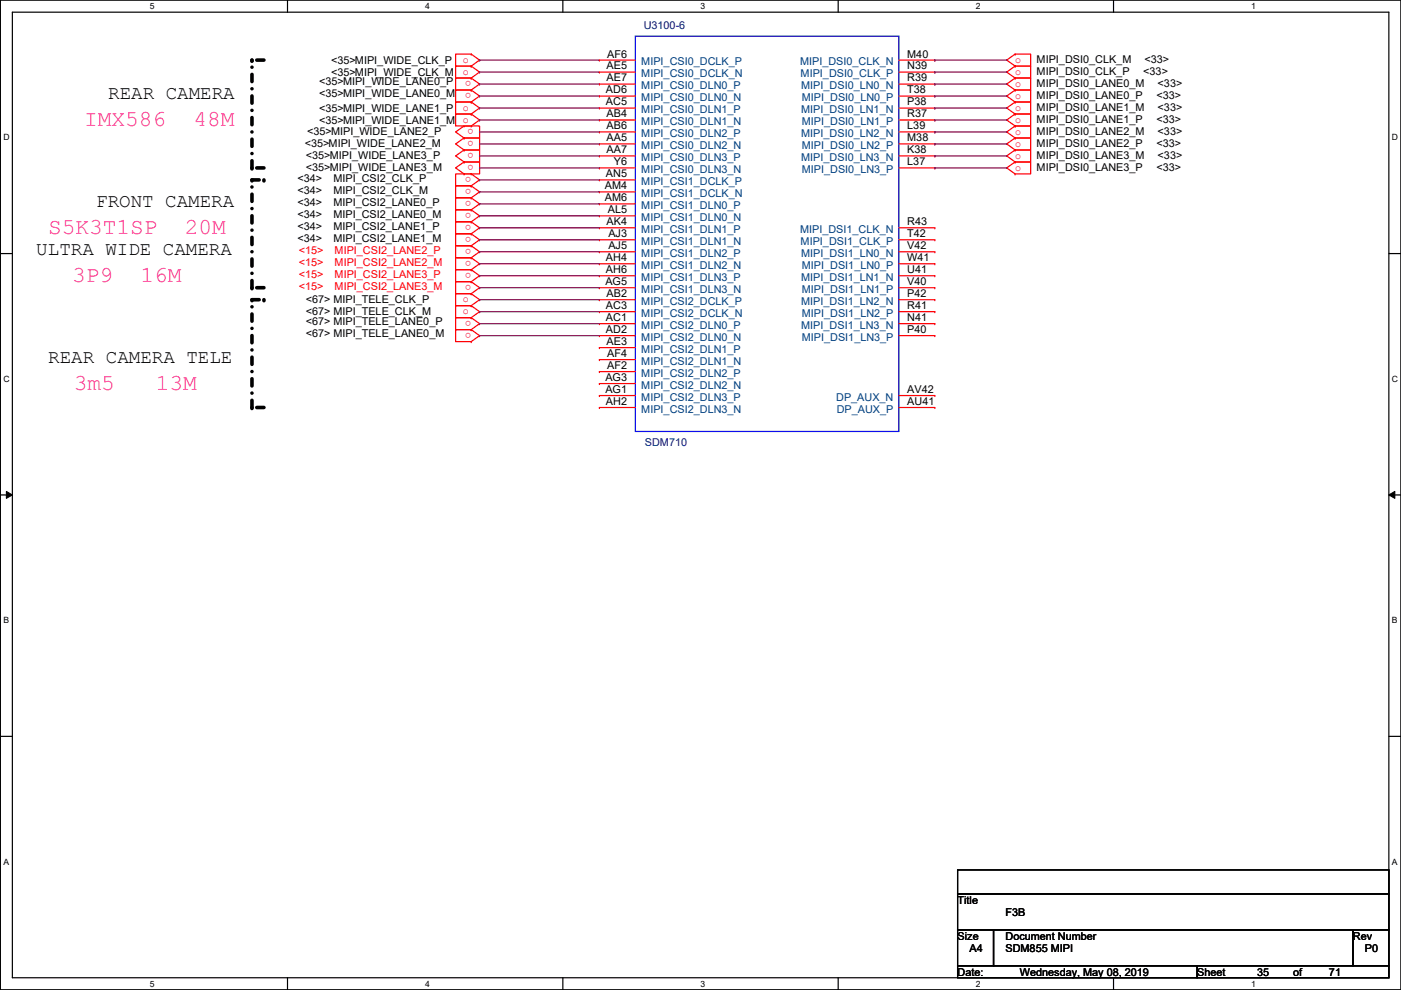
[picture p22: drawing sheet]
<svg xmlns="http://www.w3.org/2000/svg" width="297mm" height="210mm" viewBox="0 0 297 210" stroke-linecap="round" stroke-linejoin="round" font-family="sans-serif">
<defs><g id="words">
<g font-size="4.8" fill="#f0f">
<text x="17.9" y="26.8">IMX586</text>
<text x="41" y="26.8">48M</text>
<text x="10.2" y="49.6">S5K3T1SP</text>
<text x="39.2" y="49.6">20M</text>
<text x="15.3" y="59.8">3P9</text>
<text x="29.8" y="59.8">16M</text>
<text x="15.7" y="82.6">3m5</text>
<text x="33.1" y="82.6">13M</text>
</g>
<g font-size="4.1">
<text x="22.9" y="21.1">REAR CAMERA</text>
<text x="20.4" y="43.9">FRONT CAMERA</text>
<text x="7.7" y="54.1">ULTRA WIDE CAMERA</text>
<text x="10.2" y="77">REAR CAMERA TELE</text>
</g>
<g font-size="2.3" fill="#000080">
<text x="136.5" y="6.2">U3100-6</text>
<text x="136.7" y="94.6">SDM710</text>
</g>
<g font-size="2.3">
<text x="70.2" y="16.1">&lt;35&gt;MIPI_WIDE_CLK_M</text>
<text x="70.2" y="13.5">&lt;35&gt;MIPI_WIDE_CLK_P</text>
<text x="128.6" y="14.7">AE5</text>
<text x="128.6" y="17.3">AE7</text>
<text x="128.7" y="12.2">AF6</text>
<text x="192.4" y="12.2">M40</text>
<text x="192.4" y="14.7">N39</text>
<text x="192.4" y="17.3">R39</text>
<text x="219.8" y="15.8">MIPI_DSI0_CLK_P</text>
<text x="219.8" y="13.3">MIPI_DSI0_CLK_M</text>
<text x="242.4" y="15.8">&lt;33&gt;</text>
<text x="242.7" y="13.3">&lt;33&gt;</text>
<text x="67.6" y="20.7">&lt;35&gt;MIPI_WIDE_LANE0_M</text>
<text x="67.6" y="18.1">&lt;35&gt;MIPI_WIDE_LANE0_P</text>
<text x="67.6" y="23.7">&lt;35&gt;MIPI_WIDE_LANE1_P</text>
<text x="128.5" y="19.8">AD6</text>
<text x="128.5" y="22.4">AC5</text>
<text x="192.4" y="19.8">T38</text>
<text x="192.4" y="22.4">P38</text>
<text x="219.8" y="20.9">MIPI_DSI0_LANE0_P</text>
<text x="219.8" y="18.4">MIPI_DSI0_LANE0_M</text>
<text x="219.8" y="23.5">MIPI_DSI0_LANE1_M</text>
<text x="245.2" y="20.9">&lt;33&gt;</text>
<text x="245.4" y="18.4">&lt;33&gt;</text>
<text x="245.4" y="23.5">&lt;33&gt;</text>
<text x="65.1" y="28.5">&lt;35&gt;MIPI_WIDE_LANE2_P</text>
<text x="67.6" y="26.2">&lt;35&gt;MIPI_WIDE_LANE1_M</text>
<text x="128.6" y="24.9">AB4</text>
<text x="128.6" y="27.4">AB6</text>
<text x="128.6" y="30">AA5</text>
<text x="192.4" y="24.9">R37</text>
<text x="192.4" y="27.4">L39</text>
<text x="192.4" y="30">M38</text>
<text x="219.8" y="26">MIPI_DSI0_LANE1_P</text>
<text x="219.8" y="28.5">MIPI_DSI0_LANE2_M</text>
<text x="245.2" y="26">&lt;33&gt;</text>
<text x="245.4" y="28.5">&lt;33&gt;</text>
<text x="64.6" y="31.1">&lt;35&gt;MIPI_WIDE_LANE2_M</text>
<text x="64.9" y="33.6">&lt;35&gt;MIPI_WIDE_LANE3_P</text>
<text x="128.6" y="32.5">AA7</text>
<text x="130.2" y="35.1">Y6</text>
<text x="192.4" y="32.5">K38</text>
<text x="192.4" y="35.1">L37</text>
<text x="219.8" y="31.1">MIPI_DSI0_LANE2_P</text>
<text x="219.8" y="33.6">MIPI_DSI0_LANE3_M</text>
<text x="245.2" y="31.1">&lt;33&gt;</text>
<text x="245.4" y="33.6">&lt;33&gt;</text>
<text x="63.1" y="38.7">&lt;34&gt;</text>
<text x="63.1" y="41.2">&lt;34&gt;</text>
<text x="64.9" y="36.2">&lt;35&gt;MIPI_WIDE_LANE3_M</text>
<text x="70.7" y="38.7">MIPI_CSI2_CLK_P</text>
<text x="70.7" y="41.2">MIPI_CSI2_CLK_M</text>
<text x="128.2" y="40.1">AM4</text>
<text x="128.5" y="37.6">AN5</text>
<text x="219.8" y="36.2">MIPI_DSI0_LANE3_P</text>
<text x="245.2" y="36.2">&lt;33&gt;</text>
<text x="63.1" y="43.8">&lt;34&gt;</text>
<text x="63.1" y="46.3">&lt;34&gt;</text>
<text x="70.7" y="43.8">MIPI_CSI2_LANE0_P</text>
<text x="70.7" y="46.3">MIPI_CSI2_LANE0_M</text>
<text x="128.2" y="42.7">AM6</text>
<text x="128.6" y="47.8">AK4</text>
<text x="128.9" y="45.2">AL5</text>
<text x="192.4" y="47.8">R43</text>
<text x="63.1" y="48.9">&lt;34&gt;</text>
<text x="63.1" y="51.4">&lt;34&gt;</text>
<text x="70.7" y="48.9">MIPI_CSI2_LANE1_P</text>
<text x="70.7" y="51.4">MIPI_CSI2_LANE1_M</text>
<text x="129" y="50.3">AJ3</text>
<text x="129" y="52.8">AJ5</text>
<text x="192.4" y="50.3">T42</text>
<text x="192.4" y="52.8">V42</text>
<text x="128.5" y="55.4">AH4</text>
<text x="128.5" y="57.9">AH6</text>
<text x="192.4" y="55.4">W41</text>
<text x="192.4" y="57.9">U41</text>
<text x="64.9" y="64.3">&lt;67&gt; MIPI_TELE_CLK_P</text>
<text x="128.4" y="60.5">AG5</text>
<text x="128.5" y="65.5">AC3</text>
<text x="128.6" y="63">AB2</text>
<text x="192.4" y="60.5">V40</text>
<text x="192.4" y="63">P42</text>
<text x="192.4" y="65.5">R41</text>
<text x="64.9" y="66.9">&lt;67&gt; MIPI_TELE_CLK_M</text>
<text x="64.9" y="68.9">&lt;67&gt; MIPI_TELE_LANE0_P</text>
<text x="64.9" y="71.5">&lt;67&gt; MIPI_TELE_LANE0_M</text>
<text x="128.5" y="68.1">AC1</text>
<text x="128.5" y="70.6">AD2</text>
<text x="192.4" y="68.1">N41</text>
<text x="192.4" y="70.6">P40</text>
<text x="128.6" y="73.2">AE3</text>
<text x="128.7" y="75.7">AF4</text>
<text x="128.4" y="80.8">AG3</text>
<text x="128.4" y="83.3">AG1</text>
<text x="128.7" y="78.2">AF2</text>
<text x="192.4" y="83.3">AV42</text>
<text x="128.5" y="85.9">AH2</text>
<text x="192.4" y="85.9">AU41</text>
<text x="203" y="191.6">Title</text>
<text x="213.2" y="194.1">F3B</text>
<text x="203" y="199.2">Size</text>
<text x="205.6" y="201.8">A4</text>
<text x="213.2" y="199.2">Document Number</text>
<text x="213.2" y="201.8">SDM855 MIPI</text>
<text x="286.8" y="199.2">Rev</text>
<text x="289.4" y="201.8">P0</text>
<text x="203" y="206.8">Date:</text>
<text x="216.2" y="206.8">Wednesday, May 08, 2019</text>
<text x="253.8" y="206.8">Sheet</text>
<text x="266.5" y="206.8">35</text>
<text x="274.1" y="206.8">of</text>
<text x="281.8" y="206.8">71</text>
</g>
<g font-size="2.3" fill="#f00">
<text x="98.1" y="15.9">o</text>
<text x="98.1" y="13.3">o</text>
<text x="99.9" y="17.2" transform="rotate(180 99.9 17.2)">o</text>
<text x="215.2" y="15.9">o</text>
<text x="215.2" y="13.3">o</text>
<text x="98.1" y="23.5">o</text>
<text x="99.9" y="19.7" transform="rotate(180 99.9 19.7)">o</text>
<text x="215.2" y="21">o</text>
<text x="215.2" y="18.4">o</text>
<text x="215.2" y="23.5">o</text>
<text x="98.1" y="26">o</text>
<text x="100.4" y="27.3" transform="rotate(180 100.4 27.3)">o</text>
<text x="100.4" y="29.9" transform="rotate(180 100.4 29.9)">o</text>
<text x="215.2" y="26">o</text>
<text x="215.2" y="28.6">o</text>
<text x="100.4" y="32.4" transform="rotate(180 100.4 32.4)">o</text>
<text x="100.4" y="35" transform="rotate(180 100.4 35)">o</text>
<text x="215.2" y="31.1">o</text>
<text x="215.2" y="33.7">o</text>
<text x="99.9" y="37.5" transform="rotate(180 99.9 37.5)">o</text>
<text x="99.9" y="40" transform="rotate(180 99.9 40)">o</text>
<text x="215.2" y="36.2">o</text>
<text x="99.9" y="42.6" transform="rotate(180 99.9 42.6)">o</text>
<text x="99.9" y="45.1" transform="rotate(180 99.9 45.1)">o</text>
<text x="99.9" y="47.7" transform="rotate(180 99.9 47.7)">o</text>
<text x="63.3" y="53.9">&lt;15&gt;</text>
<text x="70.9" y="53.9">MIPI_CSI2_LANE2_P</text>
<text x="99.9" y="50.2" transform="rotate(180 99.9 50.2)">o</text>
<text x="99.9" y="52.7" transform="rotate(180 99.9 52.7)">o</text>
<text x="63.3" y="56.5">&lt;15&gt;</text>
<text x="63.3" y="59">&lt;15&gt;</text>
<text x="70.9" y="56.5">MIPI_CSI2_LANE2_M</text>
<text x="70.9" y="59">MIPI_CSI2_LANE3_P</text>
<text x="99.9" y="55.3" transform="rotate(180 99.9 55.3)">o</text>
<text x="99.9" y="57.8" transform="rotate(180 99.9 57.8)">o</text>
<text x="63.3" y="61.6">&lt;15&gt;</text>
<text x="70.9" y="61.6">MIPI_CSI2_LANE3_M</text>
<text x="98.1" y="64.1">o</text>
<text x="99.9" y="60.4" transform="rotate(180 99.9 60.4)">o</text>
<text x="98.1" y="66.7">o</text>
<text x="99.9" y="68" transform="rotate(180 99.9 68)">o</text>
<text x="99.9" y="70.5" transform="rotate(180 99.9 70.5)">o</text>
</g>
<g font-size="2.3" fill="#004080">
<text x="136" y="13.8">MIPI_CSI0_DCLK_P</text>
<text x="136" y="16.3">MIPI_CSI0_DCLK_N</text>
<text x="169.6" y="13.8">MIPI_DSI0_CLK_N</text>
<text x="169.8" y="16.3">MIPI_DSI0_CLK_P</text>
<text x="136" y="18.9">MIPI_CSI0_DLN0_P</text>
<text x="136" y="21.4">MIPI_CSI0_DLN0_N</text>
<text x="136" y="24">MIPI_CSI0_DLN1_P</text>
<text x="169.9" y="18.9">MIPI_DSI0_LN0_N</text>
<text x="169.9" y="24">MIPI_DSI0_LN1_N</text>
<text x="170" y="21.4">MIPI_DSI0_LN0_P</text>
<text x="136" y="26.5">MIPI_CSI0_DLN1_N</text>
<text x="136" y="29">MIPI_CSI0_DLN2_P</text>
<text x="169.9" y="29">MIPI_DSI0_LN2_N</text>
<text x="170" y="26.5">MIPI_DSI0_LN1_P</text>
<text x="136" y="31.6">MIPI_CSI0_DLN2_N</text>
<text x="136" y="34.1">MIPI_CSI0_DLN3_P</text>
<text x="169.9" y="34.1">MIPI_DSI0_LN3_N</text>
<text x="170" y="31.6">MIPI_DSI0_LN2_P</text>
<text x="136" y="36.7">MIPI_CSI0_DLN3_N</text>
<text x="136" y="39.2">MIPI_CSI1_DCLK_P</text>
<text x="136" y="41.7">MIPI_CSI1_DCLK_N</text>
<text x="170" y="36.7">MIPI_DSI0_LN3_P</text>
<text x="136" y="44.3">MIPI_CSI1_DLN0_P</text>
<text x="136" y="46.8">MIPI_CSI1_DLN0_N</text>
<text x="136" y="49.4">MIPI_CSI1_DLN1_P</text>
<text x="136" y="51.9">MIPI_CSI1_DLN1_N</text>
<text x="169.6" y="49.4">MIPI_DSI1_CLK_N</text>
<text x="169.8" y="51.9">MIPI_DSI1_CLK_P</text>
<text x="136" y="54.4">MIPI_CSI1_DLN2_P</text>
<text x="136" y="57">MIPI_CSI1_DLN2_N</text>
<text x="136" y="59.5">MIPI_CSI1_DLN3_P</text>
<text x="169.9" y="54.4">MIPI_DSI1_LN0_N</text>
<text x="169.9" y="59.5">MIPI_DSI1_LN1_N</text>
<text x="170" y="57">MIPI_DSI1_LN0_P</text>
<text x="136" y="62.1">MIPI_CSI1_DLN3_N</text>
<text x="136" y="64.6">MIPI_CSI2_DCLK_P</text>
<text x="169.9" y="64.6">MIPI_DSI1_LN2_N</text>
<text x="170" y="62.1">MIPI_DSI1_LN1_P</text>
<text x="136" y="67.1">MIPI_CSI2_DCLK_N</text>
<text x="136" y="69.7">MIPI_CSI2_DLN0_P</text>
<text x="169.9" y="69.7">MIPI_DSI1_LN3_N</text>
<text x="170" y="67.1">MIPI_DSI1_LN2_P</text>
<text x="136" y="72.2">MIPI_CSI2_DLN0_N</text>
<text x="136" y="74.8">MIPI_CSI2_DLN1_P</text>
<text x="136" y="77.3">MIPI_CSI2_DLN1_N</text>
<text x="170" y="72.2">MIPI_DSI1_LN3_P</text>
<text x="136" y="79.8">MIPI_CSI2_DLN2_P</text>
<text x="136" y="82.4">MIPI_CSI2_DLN2_N</text>
<text x="136" y="84.9">MIPI_CSI2_DLN3_P</text>
<text x="136" y="87.5">MIPI_CSI2_DLN3_N</text>
<text x="177.3" y="84.9">DP_AUX_N</text>
<text x="177.4" y="87.5">DP_AUX_P</text>
</g>
<g font-size="1.8">
<text x="31.8" y="1.9">5</text>
<text x="90.1" y="1.9">4</text>
<text x="148.5" y="1.9">3</text>
<text x="206.9" y="1.9">2</text>
<text x="265.3" y="1.9">1</text>
<text x=".7" y="29.8">D</text>
<text x="295.1" y="29.8">D</text>
<text x=".7" y="80.9">C</text>
<text x="295.1" y="80.9">C</text>
<text x=".7" y="132.1">B</text>
<text x="295.1" y="132.1">B</text>
<text x=".7" y="183.3">A</text>
<text x="295.1" y="183.3">A</text>
<text x="31.8" y="209.2">5</text>
<text x="90.1" y="209.2">4</text>
<text x="148.5" y="209.2">3</text>
<text x="206.9" y="209.2">2</text>
<text x="265.3" y="209.2">1</text>
</g>
</g></defs>
<path d="M.1 0h296.9v209.8h-296.9zM2.6 2.6h291.9v204.7h-291.9z" fill="none" stroke="#000" stroke-width=".25"/>
<g fill="#fff">
<path d="M31.8 .3h1v2h-1z"/>
<path d="M31.8 207.6h1v1.9h-1z"/>
</g>
<path d="M61 0v2.6M61 207.3v2.5" fill="none" stroke="#000" stroke-width=".25"/>
<g fill="#fff">
<path d="M90.1 .3h1v2h-1z"/>
<path d="M90.1 207.6h1v1.9h-1z"/>
</g>
<path d="M119.3 0v2.6M119.3 207.3v2.5" fill="none" stroke="#000" stroke-width=".25"/>
<g fill="#fff">
<path d="M148.5 .3h1v2h-1z"/>
<path d="M148.5 207.6h1v1.9h-1z"/>
</g>
<path d="M177.7 0v2.6M177.7 207.3v2.5" fill="none" stroke="#000" stroke-width=".25"/>
<g fill="#fff">
<path d="M206.9 .3h1v2h-1z"/>
<path d="M206.9 207.6h1v1.9h-1z"/>
</g>
<path d="M236.1 0v2.6M236.1 207.3v2.5" fill="none" stroke="#000" stroke-width=".25"/>
<g fill="#fff">
<path d="M265.3 .3h.9v2h-.9z"/>
<path d="M265.3 207.6h.9v1.9h-.9z"/>
<path d="M.7 28.2h1.3v1.9h-1.3z"/>
<path d="M295.1 28.2h1.3v1.9h-1.3z"/>
<path d="M.7 79.3h1.3v2h-1.3z"/>
<path d="M295.1 79.3h1.3v2h-1.3z"/>
</g>
<path d="M.1 53.8h2.5M294.5 53.8h2.5" fill="none" stroke="#000" stroke-width=".25"/>
<g fill="#fff">
<path d="M.7 130.5h1.2v2h-1.2z"/>
<path d="M295.1 130.5h1.2v2h-1.2z"/>
</g>
<path d="M.1 104.9h2.5M294.5 104.9h2.5" fill="none" stroke="#000" stroke-width=".25"/>
<path d="M1.4 104.2l1.2 .7-1.2 .8zM294.5 104.9l1.2-.7v1.5z" fill="#000"/>
<path d="M1.4 104.2l1.2 .7-1.2 .8zM294.5 104.9l1.2-.7v1.5z" fill="none" stroke="#000" stroke-width=".21"/>
<g fill="#fff">
<path d="M.7 181.7h1.2v2h-1.2z"/>
<path d="M295.1 181.7h1.2v2h-1.2z"/>
</g>
<path d="M.1 156.1h2.5M294.5 156.1h2.5M203 184.4h91.5v5.1h-91.5zM203 189.5h91.5v7.6h-91.5zM203 197.1h7.6v7.7h-7.6zM210.6 197.1h76.2v7.7h-76.2zM286.8 197.1h7.7v7.7h-7.7zM203 204.8h50.8v2.5h-50.8zM253.8 204.8h40.7v2.5h-40.7z" fill="none" stroke="#000" stroke-width=".25"/>
<path d="M56 12.7h-2.6M53.4 35.6v-22.9M53.4 38.1h2.6M56 35.6h-2.6M53.4 61v-22.9M53.4 63.5h2.6M56 61h-2.6M53.4 86.4v-22.9M56 86.4h-2.6" fill="none" stroke="#000" stroke-width=".76" stroke-dasharray="1.5 1.5 0 1.5"/>
<g fill="#000" stroke-dasharray="1.5 1.5 0 1.5">
<circle cx="53.4" cy="12.7" r=".38"/>
<circle cx="53.4" cy="35.6" r=".38"/>
<circle cx="53.4" cy="38.1" r=".38"/>
<circle cx="56" cy="38.1" r=".38"/>
<circle cx="53.4" cy="61" r=".38"/>
<circle cx="53.4" cy="63.5" r=".38"/>
<circle cx="56" cy="63.5" r=".38"/>
<circle cx="53.4" cy="86.4" r=".38"/>
</g>
<g fill="none" stroke="#f00" stroke-width=".25">
<path d="M99.9 14h.1M99.9 16.6h.1M99.9 14h-3.3v2.6h3.3M99.9 11.5h.1M99.9 11.5h-3.3v2.5h3.3M99.9 19.1h.1M99.9 19.1h-3.3v2.5h3.3M99.9 16.6h-3.3v2.5h3.3M99.9 14l1.8 1.3-1.8 1.3M99.9 11.5l1.8 1.2-1.8 1.3M99.9 19.1l1.8 1.3-1.8 1.2M99.9 16.6l1.8 1.2-1.8 1.3"/>
<path d="M127.1 12.7h.1M127.1 15.3h.1M127.1 17.8h.1M127.1 12.7h7.6M127.1 15.3h7.6M127.1 17.8h7.6M190.6 12.7h7.6M190.6 15.3h7.6M190.6 17.8h7.6M198.2 12.7h.1M198.2 15.3h.1M198.2 17.8h.1"/>
<path d="M215.2 19.1h.1M215.2 19.1h3.3v2.5h-3.3M215.2 16.6h.1M215.2 16.6h3.3v2.5h-3.3M215.2 14h.1M215.2 14h3.3v2.6h-3.3M215.2 11.5h.1M215.2 11.5h3.3v2.5h-3.3M215.2 19.1l-1.8 1.3 1.8 1.2M215.2 16.6l-1.8 1.2 1.8 1.3M215.2 14l-1.8 1.3 1.8 1.3M215.2 11.5l-1.8 1.2 1.8 1.3"/>
<path d="M98.4 29.3h.1M98.4 26.7h.1M98.4 26.7h3.3v2.6h-3.3M98.4 31.8h.1M98.4 29.3h3.3v2.5h-3.3M98.4 34.3h.1M98.4 31.8h3.3v2.5h-3.3M98.4 36.9h.1M98.4 34.3h3.3v2.6h-3.3M98.4 26.7l-1.8 1.3 1.8 1.3M98.4 29.3l-1.8 1.2 1.8 1.3M98.4 31.8l-1.8 1.3 1.8 1.2"/>
<path d="M98.4 34.3l-1.8 1.3 1.8 1.3M99.9 39.4h.1M99.9 36.9h.1M99.9 36.9h-3.3v2.5h3.3M99.9 39.4h-3.3v2.6h3.3M99.9 21.6h.1M99.9 24.2h.1M99.9 21.6h-3.3v2.6h3.3M99.9 26.7h.1M99.9 24.2h-3.3v2.5h3.3M99.9 36.9l1.8 1.2-1.8 1.3M99.9 39.4l1.8 1.3-1.8 1.3"/>
<path d="M99.9 21.6l1.8 1.3-1.8 1.3M99.9 24.2l1.8 1.2-1.8 1.3M127.1 20.4h.1M127.1 22.9h.1M127.1 25.4h.1M127.1 28h.1M127.1 30.5h.1M127.1 33.1h.1M127.1 35.6h.1M127.1 38.1h.1M127.1 20.4h7.6M127.1 22.9h7.6"/>
<path d="M127.1 25.4h7.6M127.1 28h7.6M127.1 30.5h7.6M127.1 33.1h7.6M127.1 35.6h7.6M127.1 38.1h7.6M190.6 20.4h7.6M190.6 22.9h7.6M190.6 25.4h7.6M190.6 28h7.6M190.6 30.5h7.6M190.6 33.1h7.6"/>
<path d="M190.6 35.6h7.6M198.2 20.4h.1M198.2 22.9h.1M198.2 25.4h.1M198.2 28h.1M198.2 30.5h.1M198.2 33.1h.1M198.2 35.6h.1M215.2 21.6h.1M215.2 24.2h.1M215.2 21.6h3.3v2.6h-3.3M215.2 26.7h.1"/>
<path d="M215.2 24.2h3.3v2.5h-3.3M215.2 29.3h.1M215.2 31.8h.1M215.2 29.3h3.3v2.5h-3.3M215.2 34.3h.1M215.2 31.8h3.3v2.5h-3.3M215.2 36.9h.1M215.2 34.3h3.3v2.6h-3.3M215.2 26.7h3.3v2.6h-3.3M215.2 21.6l-1.8 1.3 1.8 1.3M215.2 24.2l-1.8 1.2 1.8 1.3M215.2 29.3l-1.8 1.2 1.8 1.3"/>
<path d="M215.2 31.8l-1.8 1.3 1.8 1.2M215.2 34.3l-1.8 1.3 1.8 1.3M215.2 26.7l-1.8 1.3 1.8 1.3M99.9 42h.1M99.9 44.5h.1M99.9 42h-3.3v2.5h3.3M99.9 47h.1M99.9 44.5h-3.3v2.5h3.3M99.9 49.6h.1M99.9 47h-3.3v2.6h3.3M99.9 52.1h.1M99.9 49.6h-3.3v2.5h3.3"/>
<path d="M99.9 54.7h.1M99.9 52.1h-3.3v2.6h3.3M99.9 57.2h.1M99.9 54.7h-3.3v2.5h3.3M99.9 59.7h.1M99.9 57.2h-3.3v2.5h3.3M99.9 59.7h-3.3v2.6h3.3M99.9 42l1.8 1.2-1.8 1.3M99.9 44.5l1.8 1.3-1.8 1.2M99.9 47l1.8 1.3-1.8 1.3M99.9 49.6l1.8 1.2-1.8 1.3M99.9 52.1l1.8 1.3-1.8 1.3"/>
<path d="M99.9 54.7l1.8 1.2-1.8 1.3M99.9 57.2l1.8 1.3-1.8 1.2M99.9 59.7l1.8 1.3-1.8 1.3M127.1 40.7h.1M127.1 43.2h.1M127.1 45.8h.1M127.1 48.3h.1M127.1 50.8h.1M127.1 53.4h.1M127.1 55.9h.1M127.1 58.5h.1M127.1 40.7h7.6"/>
<path d="M127.1 43.2h7.6M127.1 45.8h7.6M127.1 48.3h7.6M127.1 50.8h7.6M127.1 53.4h7.6M127.1 55.9h7.6M127.1 58.5h7.6M190.6 48.3h7.6M190.6 50.8h7.6M190.6 53.4h7.6M190.6 55.9h7.6M190.6 58.5h7.6"/>
<path d="M198.2 48.3h.1M198.2 50.8h.1M198.2 53.4h.1M198.2 55.9h.1M198.2 58.5h.1M99.9 62.3h.1M99.9 64.8h.1M99.9 67.4h.1M99.9 64.8h-3.3v2.6h3.3M99.9 62.3h-3.3v2.5h3.3M99.9 69.9h.1M99.9 67.4h-3.3v2.5h3.3"/>
<path d="M99.9 72.4h.1M99.9 69.9h-3.3v2.5h3.3M99.9 64.8l1.8 1.3-1.8 1.3M99.9 62.3l1.8 1.2-1.8 1.3M99.9 67.4l1.8 1.2-1.8 1.3M99.9 69.9l1.8 1.3-1.8 1.2M127.1 61h.1M127.1 63.5h.1M127.1 66.1h.1M127.1 68.6h.1M127.1 71.2h.1M127.1 73.7h.1"/>
<path d="M127.1 76.2h.1M127.1 78.8h.1M127.1 61h7.6M127.1 63.5h7.6M127.1 66.1h7.6M127.1 68.6h7.6M127.1 71.2h7.6M127.1 73.7h7.6M127.1 76.2h7.6M127.1 78.8h7.6M190.6 61h7.6M190.6 63.5h7.6"/>
<path d="M190.6 66.1h7.6M190.6 68.6h7.6M190.6 71.2h7.6M198.2 61h.1M198.2 63.5h.1M198.2 66.1h.1M198.2 68.6h.1M198.2 71.2h.1M127.1 81.3h.1M127.1 83.9h.1M127.1 86.4h.1M127.1 81.3h7.6"/>
<path d="M127.1 83.9h7.6M127.1 86.4h7.6M190.6 83.9h7.6M190.6 86.4h7.6M198.2 83.9h.1M198.2 86.4h.1"/>
</g>
<path d="M134.7 7.7h55.9v83.8h-55.9z" fill="none" stroke="#00f" stroke-width=".25"/>
<g fill="none" stroke="#800040" stroke-width=".25">
<path d="M101.7 15.3h.1M101.7 12.7h.1M101.7 17.8h.1M101.7 12.7h25.4M101.7 15.3h25.4M101.7 17.8h25.4M198.2 12.7h.1M198.2 15.3h.1M198.2 17.8h.1M198.2 12.7h15.2M198.2 15.3h15.2M198.2 17.8h15.2"/>
<path d="M101.7 38.1h.1M101.7 20.4h.1M101.7 22.9h.1M101.7 25.4h.1M101.7 28h.1M101.7 30.5h.1M101.7 33.1h.1M101.7 35.6h.1M101.7 20.4h25.4M101.7 22.9h25.4M101.7 25.4h25.4M101.7 28h25.4"/>
<path d="M101.7 30.5h25.4M101.7 33.1h25.4M101.7 35.6h25.4M101.7 38.1h25.4M198.2 20.4h.1M198.2 22.9h.1M198.2 25.4h.1M198.2 28h.1M198.2 30.5h.1M198.2 33.1h.1M198.2 35.6h.1M198.2 20.4h15.2"/>
<path d="M198.2 22.9h15.2M198.2 25.4h15.2M198.2 28h15.2M198.2 30.5h15.2M198.2 33.1h15.2M198.2 35.6h15.2M101.7 40.7h.1M101.7 43.2h.1M101.7 45.8h.1M101.7 48.3h.1M101.7 50.8h.1M101.7 53.4h.1"/>
<path d="M101.7 55.9h.1M101.7 58.5h.1M101.7 40.7h25.4M101.7 43.2h25.4M101.7 45.8h25.4M101.7 48.3h25.4M101.7 50.8h25.4M101.7 53.4h25.4M101.7 55.9h25.4M101.7 58.5h25.4M101.7 61h.1M101.7 66.1h.1"/>
<path d="M101.7 63.5h.1M101.7 68.6h.1M101.7 71.2h.1M101.7 61h25.4M101.7 66.1h25.4M101.7 63.5h25.4M101.7 68.6h25.4M101.7 71.2h25.4"/>
</g>
<use href="#words"/>
</svg>
